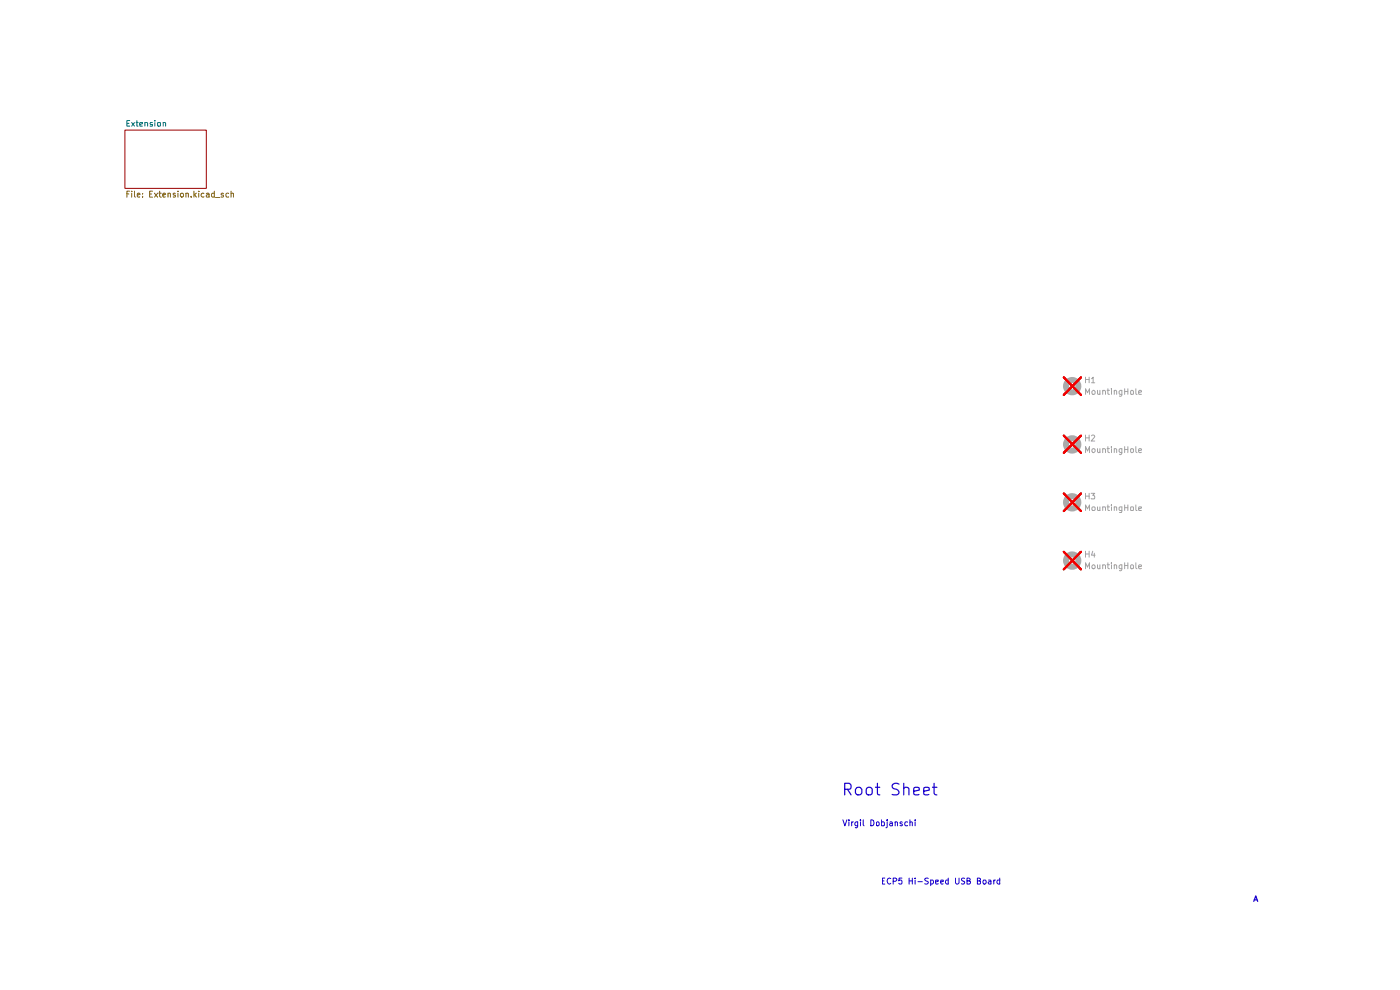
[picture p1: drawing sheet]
<svg xmlns="http://www.w3.org/2000/svg" width="297mm" height="210mm" viewBox="0 0 297 210" stroke-linecap="round" stroke-linejoin="round" font-family="sans-serif">
<path d="M225.7 92.4l3.6 3.7M225.7 80l3.6 3.8M229.3 92.4l-3.6 3.7M229.3 80l-3.6 3.8M225.7 117l3.6 3.8M225.7 104.7l3.6 3.7M229.3 117l-3.6 3.8M229.3 104.7l-3.6 3.7" fill="none" stroke="#f20000" stroke-width=".42"/>
<path d="M26.5 27.6h17.3v12.4h-17.3z" fill="none" stroke="#9b0000" stroke-width=".21"/>
<g fill="none" stroke="#aaa" stroke-width="1.3">
<circle cx="227.5" cy="94.3" r="1.31"/>
<circle cx="227.5" cy="81.9" r="1.31"/>
<circle cx="227.5" cy="118.9" r="1.31"/>
<circle cx="227.5" cy="106.5" r="1.31"/>
</g>
<g fill="none" stroke="#1900cf" stroke-width=".25">
<path d="M179.2 167.4h.9l.4-.1v-.3a.67 .67 0 0 0-.4-.8h-.9v2.4M179.8 167.4l.7 1.2M181.7 167.1a.78 .78 0 0 1 1.1 .3v.8a.74 .74 0 0 1-.6 .4 .74 .74 0 0 1-.7-.4v-.8zM183.9 167.3l.3-.3h.4l.4 .3v1.1l-.4 .2-.7-.2zM185.7 167h.9M186.1 166.2v2.1l.1 .2 .4 .1M190.7 166.3a.9 .9 0 0 0-1.4 .4 .57 .57 0 0 0 .5 .6 .87 .87 0 0 1 .9 .9l-.2 .2a1.21 1.21 0 0 1-1.2 .1M191.7 167.3a.63 .63 0 0 1 1.1 0v1.3M191.7 166.2v2.4M193.8 167.8l1.2-.2-.1-.5-.7-.1-.3 .1-.1 .2 .1 1.2h1M196 167.8l1.1-.2v-.5l-.8-.1-.3 .1v.2v1.2h1.1M197.8 167h1"/>
<path d="M198.2 166.2v2.1l.1 .2 .5 .1M266 191.2l.4-1.2 .4 1.2M266.1 190.9h.6"/>
</g>
<g fill="none" stroke="#1900cf" stroke-width=".21">
<path d="M178.8 173.9l.4 1.3 .5-1.3M180.1 173.9v.2M180.1 174.3v.9M180.7 174.3v.9M181 174.3l-.3 .3M181.9 174.3v1l-.2 .3-.3-.1M181.9 174.4l-.3-.1-.2 .3v.5h.5M182.5 173.9v.2M182.5 174.3v.9M183.1 173.9v1.1l.2 .2M184.7 173.9a.64 .64 0 0 1 .7 .6 .64 .64 0 0 1-.7 .7zM185.9 174.5l.2-.2 .3 .1v.7h-.5z"/>
<path d="M187 174.4l.4-.1 .2 .2v.6h-.6M187 173.9v1.3M188.2 174.3v1.1l-.2 .2M188.2 173.9v.2M188.8 174.4l.3-.1 .2 .2v.7M189.3 174.7h-.4l-.2 .1 .2 .4 .4-.1M189.9 174.5l.2-.2 .3 .2v.7M189.9 174.3v.9M191.4 174.4l-.3-.1-.2 .2 .2 .2 .3 .1v.3h-.5M192.5 174.4l-.3-.1-.3 .3 .1 .5h.5M193 174.5l.2-.2 .3 .1v.8M193 173.9v1.3"/>
<path d="M194.1 173.9v.2M194.1 174.3v.9M187.2 186.9h.3M187.7 186.3h-.5v1.2h.5M189 186.3h-.3a.6 .6 0 0 0-.5 .6 .6 .6 0 0 0 .7 .5h.1M189.5 186.9h.5l.2-.2v-.4h-.7v1.2M191.3 186.3h-.5l-.1 .6 .1-.2h.4l.1 .2v.5l-.1 .1h-.4l-.1-.1M192.9 186.9h.6M192.9 186.3v1.2M193.5 186.3v1.2M194.1 186.3h.1M194.1 186.7v.8"/>
<path d="M194.7 187h1M196.9 186.3h-.6l-.1 .3 .6 .3 .1 .4-.2 .2-.5-.1M197.4 187.4l.4 .1 .2-.2-.1-.6h-.5v1.2M198.5 187.1l.5-.2v-.2h-.5v.2v.5h.5M199.6 187.1l.5-.2v-.2h-.5v.2v.5h.5M201.2 186.7h-.5l-.1 .2v.4l.2 .2 .4-.1M201.2 186.3v1.2M202.7 186.3v1l.2 .2h.3l.3-.2v-1M204.6 186.3h-.6v.5l.6 .1v.4l-.2 .2-.4-.1M205.1 186.9l.6-.1v-.5h-.6v1.2h.6l.2-.4-.3-.2M207.3 186.9h.5l.2-.3-.1-.3h-.6v1.2h.6l.1-.1v-.5h-.2M208.6 186.7h.4l.2 .2v.4l-.2 .2-.5-.2z"/>
<path d="M209.7 186.7h.4l.1 .8M210.2 186.9l-.6 .3 .2 .3 .4-.1M210.8 186.7v.8M211.2 186.7h-.3l-.1 .2M212.1 186.7h-.4l-.2 .2v.4l.2 .2 .4-.1M212.1 186.3v1.2"/>
</g>
<g fill="none" stroke="#007270" stroke-width=".21">
<path d="M26.9 26.2h.4M27.5 25.6h-.6v1.2h.6M27.9 26l.6 .8M28.5 26l-.6 .8M28.9 26h.4M29 25.6v1.2h.3M29.6 26.4l.6-.2v-.2h-.5l-.1 .2 .1 .6h.5M30.7 26.1l.5-.1 .1 .8M30.7 26v.8M32.3 26h-.4l-.1 .2 .2 .2h.3v.4h-.5M32.8 25.6v.1M32.8 26v.8"/>
<path d="M33.4 26.1h.6l-.1 .7-.5-.1zM34.6 26.1l.4-.1 .1 .8M34.6 26v.8"/>
</g>
<g fill="none" stroke="#806000" stroke-width=".21">
<path d="M26.9 41.1h.4M27.5 40.6h-.6v1.2M27.9 40.6h.1M27.9 41v.8M28.5 40.6v1.1l.2 .1M29.1 41.4l.6-.2-.2-.2-.4 .1v.6l.2 .1 .3-.1M30.2 41.7v.1M30.2 41.1h.1M31.7 41.1h.5M32.3 40.6h-.6v1.2h.6M32.8 41l.6 .8M33.4 41l-.6 .8"/>
<path d="M33.7 41h.5M33.9 40.6v1.1l.3 .1M34.5 41.4l.6-.2-.1-.2-.5 .1v.6l.2 .1 .3-.1M35.6 41.1h.5v.7M35.6 41v.8M37.2 41.1h-.5v.2l.5 .1 .1 .3-.2 .1-.4-.1M37.8 40.6h.1M37.8 41v.8M38.4 41.1l.3-.1 .2 .2v.4l-.2 .2-.4-.2zM39.5 41.1h.5v.7M39.5 41v.8M40.6 41.7v.1"/>
<path d="M41.1 40.6v1.2M41.3 41.3l.4 .5M41.7 41l-.6 .4M42.2 40.6h.1M42.2 41v.8M43.3 41.1l-.4-.1-.2 .2v.4l.2 .2 .4-.1M43.8 41.1l.4-.1 .2 .1v.7M44.4 41.2l-.6 .2v.3h.6M45.5 41.1a.36 .36 0 0 0-.6 .1l.1 .5h.5M45.5 40.6v1.2M45.7 41.9h.9M47.4 41.1l-.3-.1-.2 .1 .2 .3h.3v.3h-.5"/>
<path d="M48.5 41.1l-.3-.1-.3 .2 .1 .5h.5M49 41.1h.5v.7M49 40.6v1.2"/>
</g>
<g fill="none" stroke="#a2a2a2" stroke-width=".21">
<path d="M230.3 96v-1.3l.4 1 .4-1v1.3M230.3 83.6v-1.1l.4 .8 .4-.8v1.1M230.3 80v1.2M230.3 92.3v1.3M230.3 92.9h.8M230.3 80.5h.8M231.1 80v1.2M231.1 92.3v1.3M231.6 92.5l.4-.2 .2 .3-.7 1h.7M231.6 80.3l.3-.3v1.2M231.6 81.2h.6M231.6 83.1l.5-.3 .2 .3-.1 .5h-.4z"/>
<path d="M231.7 95.2h.4l.2 .2v.4l-.2 .2-.5-.2zM232.8 95.2v.6l.2 .2 .3-.2M232.8 82.8l.1 .8h.4M233.3 82.8v.8M233.3 95.2v.8M233.9 95.2h.4l.2 .1v.7M233.9 83l.2-.2 .3 .1 .1 .7M233.9 82.8v.8M233.9 95.2v.8M234.9 95.2h.5M234.9 82.8h.5M235 94.7v1.1l.4 .2"/>
<path d="M235 82.5v1l.1 .1h.3M235.8 94.7v.2M235.8 82.5h.1M235.8 82.8v.8M235.8 95.2v.8M236.4 95.2h.3l.2 .1v.7M236.4 83l.2-.2 .2 .1 .1 .7M236.4 82.8v.8M236.4 95.2v.8M238 95.2v1l-.3 .2-.2-.1M238 95.2h-.3l-.3 .2v.4l.3 .2 .3-.1M238 82.8v1l-.3 .3-.2-.1"/>
<path d="M238 82.9l-.3-.1-.3 .3 .1 .5h.5M238.6 82.5v1.1M238.6 94.7v1.3M238.6 95.3h.7M238.6 83.1h.7M239.3 82.5v1.1M239.3 94.7v1.3M239.9 95.2h.5v.7l-.4 .1-.1-.2zM239.9 83l.1-.2 .4 .2v.6h-.5zM241 94.7v1.1l.2 .2M241 82.5v1l.2 .1M241.6 95.6l.5-.1v-.3h-.4l-.1 .1v.5l.1 .2 .4-.1"/>
<path d="M241.6 83.2l.5-.1v-.2l-.4-.1-.1 .3v.5h.5M230.3 108.3v-1.2l.4 .8 .4-.8v1.2M230.3 104.6v1.2M230.3 116.9v1.3M230.3 117.5h.8M230.3 105.2h.8M231.1 104.6v1.2M231.1 116.9v1.3M231.5 104.6h.7l-.4 .5 .4 .2v.5l-.7-.1M231.6 107.7l.2-.2h.4l.1 .2v.4l-.1 .2h-.4l-.2-.2zM231.8 116.9l-.2 .9h.7M232.2 117.3v.9"/>
<path d="M232.8 119.8v.7l.2 .1h.3M232.8 107.5l.1 .8 .4-.1M233.3 107.5v.8M233.3 119.8v.8M233.9 120l.2-.2 .4 .2v.6M233.9 107.6l.5-.1 .1 .8M233.9 107.5v.8M233.9 119.8v.8M234.9 119.8h.5M234.9 107.5h.5M235 119.4v1.1l.4 .1M235 107.1v1l.1 .2h.3"/>
<path d="M235.8 119.4v.1M235.8 107.1v.1M235.8 107.5v.8M235.8 119.8v.8M236.4 120l.2-.2 .3 .2v.6M236.4 107.6l.4-.1 .1 .8M236.4 107.5v.8M236.4 119.8v.8M238 119.8v1l-.3 .3-.2-.1M238 119.9l-.3-.1-.3 .3 .1 .5h.5M238 108.3h-.4l-.2-.2v-.4l.2-.2h.4v1l-.1 .2h-.4M238.6 107.1v1.2"/>
<path d="M238.6 119.4v1.2M238.6 120h.7M238.6 107.7h.7M239.3 107.1v1.2M239.3 119.4v1.2M239.9 120l.1-.2 .4 .2v.6h-.5zM239.9 107.6h.5v.7l-.5-.1zM241 119.4v1.1l.2 .1M241 107.1v1l.2 .2M241.6 107.9l.5-.1v-.3h-.5v.2v.6h.5M230.3 120.6v-1.2l.4 .9 .4-.9v1.2M231.6 120.1l.5-.3 .2 .3-.1 .5h-.5z"/>
<path d="M241.6 120.2l.5-.1v-.2l-.4-.1-.1 .2v.5l.1 .1h.4"/>
</g>
</svg>
